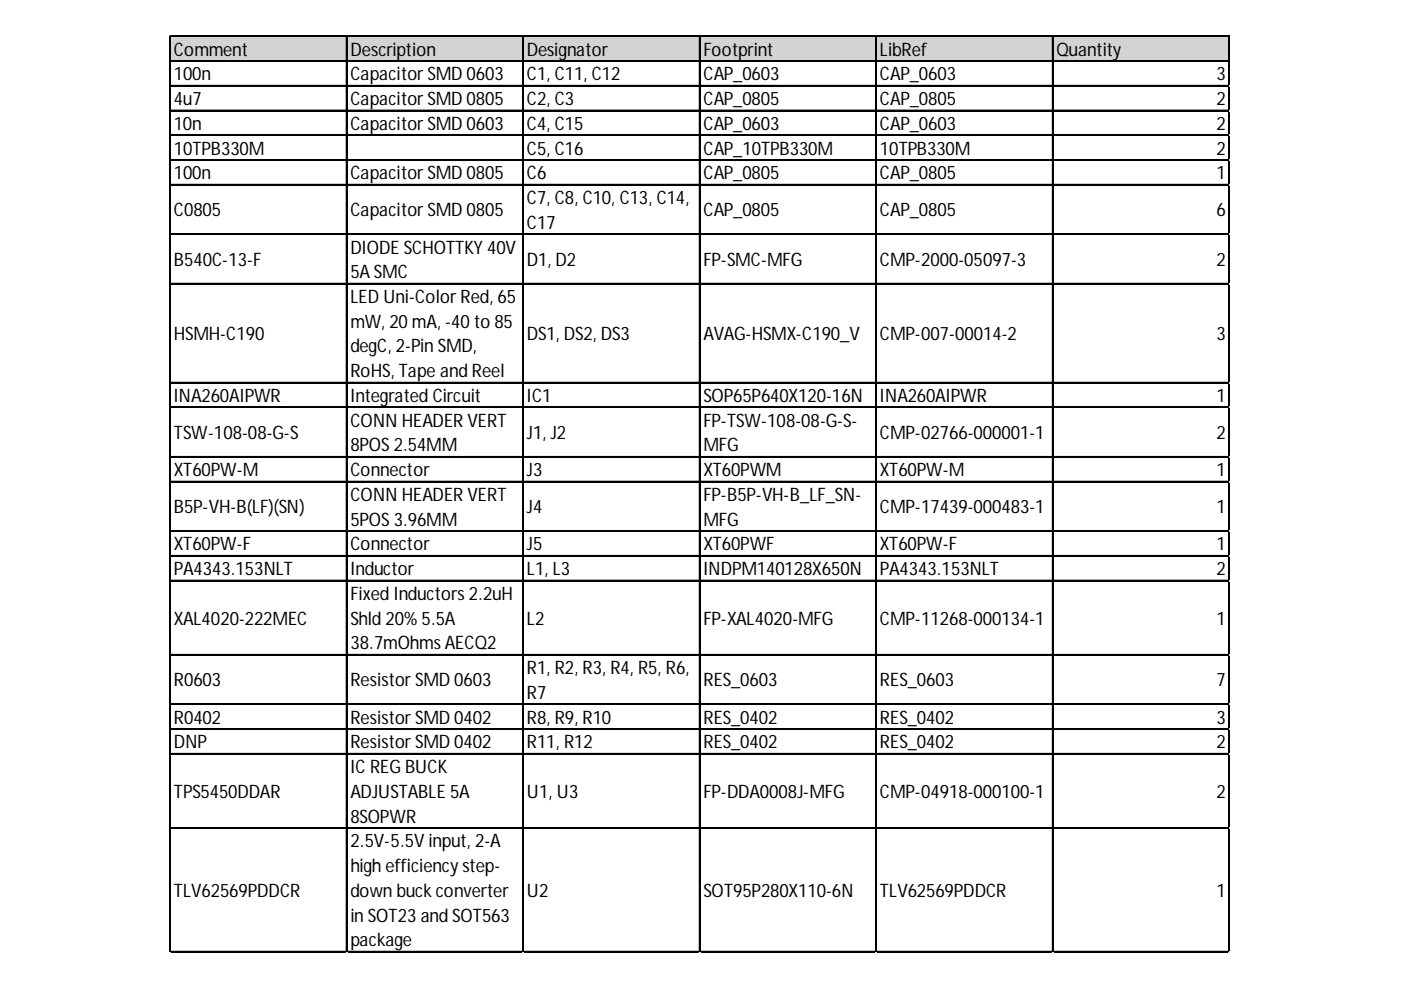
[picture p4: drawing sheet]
<svg xmlns="http://www.w3.org/2000/svg" width="297mm" height="210mm" viewBox="0 0 297 210" stroke-linecap="round" stroke-linejoin="round" font-family="sans-serif">
<defs><g id="words">
<g font-size="3.9">
<text x="36.9" y="11.8">Comment</text>
<text x="74.3" y="11.8">Description</text>
<text x="111.7" y="11.8">Designator</text>
<text x="149.1" y="11.8">Footprint</text>
<text x="186.6" y="11.8">LibRef</text>
<text x="224" y="11.8">Quantity</text>
<text x="36.9" y="17">100n</text>
<text x="74.3" y="17">CapacitorSMD 0603</text>
<text x="111.7" y="17">C1, C11, C12</text>
<text x="149.1" y="17">CAP_0603</text>
<text x="186.6" y="17">CAP_0603</text>
<text x="257.9" y="17">3</text>
<text x="36.9" y="22.3">4u7</text>
<text x="74.3" y="22.3">CapacitorSMD 0805</text>
<text x="111.7" y="22.3">C2, C3</text>
<text x="149.1" y="22.3">CAP_0805</text>
<text x="186.6" y="22.3">CAP_0805</text>
<text x="257.9" y="22.3">2</text>
<text x="36.9" y="27.5">10n</text>
<text x="74.3" y="27.5">CapacitorSMD 0603</text>
<text x="111.7" y="27.5">C4, C15</text>
<text x="149.1" y="27.5">CAP_0603</text>
<text x="186.6" y="27.5">CAP_0603</text>
<text x="257.9" y="27.5">2</text>
<text x="36.9" y="32.8">10TPB330M</text>
<text x="111.7" y="32.8">C5, C16</text>
<text x="149.1" y="32.8">CAP_10TPB330M</text>
<text x="186.6" y="32.8">10TPB330M</text>
<text x="257.9" y="32.8">2</text>
<text x="36.9" y="38">100n</text>
<text x="74.3" y="38">CapacitorSMD 0805</text>
<text x="111.7" y="38">C6</text>
<text x="149.1" y="38">CAP_0805</text>
<text x="186.6" y="38">CAP_0805</text>
<text x="257.9" y="38">1</text>
<text x="36.9" y="45.9">C0805</text>
<text x="74.3" y="45.9">CapacitorSMD 0805</text>
<text x="111.7" y="43.3">C7, C8, C10, C13, C14,</text>
<text x="149.1" y="45.9">CAP_0805</text>
<text x="186.6" y="45.9">CAP_0805</text>
<text x="257.9" y="45.9">6</text>
<text x="74.3" y="53.8">DIODE SCHOTTKY 40V</text>
<text x="111.7" y="48.5">C17</text>
<text x="36.9" y="56.4">B540C-13-F</text>
<text x="74.3" y="59">5A SMC</text>
<text x="111.7" y="56.4">D1, D2</text>
<text x="149.1" y="56.4">FP-SMC-MFG</text>
<text x="186.6" y="56.4">CMP-2000-05097-3</text>
<text x="257.9" y="56.4">2</text>
<text x="74.3" y="64.2">LED Uni-ColorRed, 65</text>
<text x="74.3" y="69.5">mW, 20 mA, -40 to 85</text>
<text x="36.9" y="72.1">HSMH-C190</text>
<text x="74.3" y="74.7">degC, 2-Pin SMD,</text>
<text x="111.7" y="72.1">DS1, DS2, DS3</text>
<text x="149.1" y="72.1">AVAG-HSMX-C190_V</text>
<text x="186.6" y="72.1">CMP-007-00014-2</text>
<text x="257.9" y="72.1">3</text>
<text x="74.3" y="80">RoHS, Tape and Reel</text>
<text x="36.9" y="85.2">INA260AIPWR</text>
<text x="74.3" y="85.2">Integrated Circuit</text>
<text x="111.7" y="85.2">IC1</text>
<text x="149.1" y="85.2">SOP65P640X120-16N</text>
<text x="186.6" y="85.2">INA260AIPWR</text>
<text x="257.9" y="85.2">1</text>
<text x="36.9" y="93.1">TSW-108-08-G-S</text>
<text x="74.3" y="90.5">CONN HEADER VERT</text>
<text x="74.3" y="95.7">8POS2.54MM</text>
<text x="111.7" y="93.1">J1, J2</text>
<text x="149.1" y="90.5">FP-TSW-108-08-G-S-</text>
<text x="149.1" y="95.7">MFG</text>
<text x="186.6" y="93.1">CMP-02766-000001-1</text>
<text x="257.9" y="93.1">2</text>
<text x="36.9" y="101">XT60PW-M</text>
<text x="74.3" y="101">Connector</text>
<text x="111.7" y="101">J3</text>
<text x="149.1" y="101">XT60PWM</text>
<text x="186.6" y="101">XT60PW-M</text>
<text x="257.9" y="101">1</text>
<text x="74.3" y="106.2">CONN HEADER VERT</text>
<text x="149.1" y="106.2">FP-B5P-VH-B_LF_SN-</text>
<text x="36.9" y="108.8">B5P-VH-B(LF)(SN)</text>
<text x="74.3" y="111.5">5POS3.96MM</text>
<text x="111.7" y="108.8">J4</text>
<text x="149.1" y="111.5">MFG</text>
<text x="186.6" y="108.8">CMP-17439-000483-1</text>
<text x="257.9" y="108.8">1</text>
<text x="36.9" y="116.7">XT60PW-F</text>
<text x="74.3" y="116.7">Connector</text>
<text x="111.7" y="116.7">J5</text>
<text x="149.1" y="116.7">XT60PWF</text>
<text x="186.6" y="116.7">XT60PW-F</text>
<text x="257.9" y="116.7">1</text>
<text x="36.9" y="121.9">PA4343.153NLT</text>
<text x="74.3" y="121.9">Inductor</text>
<text x="111.7" y="121.9">L1, L3</text>
<text x="149.1" y="121.9">INDPM140128X650N</text>
<text x="186.6" y="121.9">PA4343.153NLT</text>
<text x="257.9" y="121.9">2</text>
<text x="74.3" y="127.2">Fixed Inductors 2.2uH</text>
<text x="36.9" y="132.4">XAL4020-222MEC</text>
<text x="74.3" y="132.4">Shld 20% 5.5A</text>
<text x="74.3" y="137.7">38.7mOhms AECQ2</text>
<text x="111.7" y="132.4">L2</text>
<text x="149.1" y="132.4">FP-XAL4020-MFG</text>
<text x="186.6" y="132.4">CMP-11268-000134-1</text>
<text x="257.9" y="132.4">1</text>
<text x="111.7" y="142.9">R1, R2, R3, R4, R5, R6,</text>
<text x="36.9" y="145.6">R0603</text>
<text x="74.3" y="145.6">ResistorSMD 0603</text>
<text x="111.7" y="148.2">R7</text>
<text x="149.1" y="145.6">RES_0603</text>
<text x="186.6" y="145.6">RES_0603</text>
<text x="257.9" y="145.6">7</text>
<text x="36.9" y="153.4">R0402</text>
<text x="74.3" y="153.4">ResistorSMD 0402</text>
<text x="111.7" y="153.4">R8, R9, R10</text>
<text x="149.1" y="153.4">RES_0402</text>
<text x="186.6" y="153.4">RES_0402</text>
<text x="257.9" y="153.4">3</text>
<text x="36.9" y="158.7">DNP</text>
<text x="74.3" y="158.7">ResistorSMD 0402</text>
<text x="111.7" y="158.7">R11, R12</text>
<text x="149.1" y="158.7">RES_0402</text>
<text x="186.6" y="158.7">RES_0402</text>
<text x="257.9" y="158.7">2</text>
<text x="74.3" y="163.9">ICREG BUCK</text>
<text x="36.9" y="169.2">TPS5450DDAR</text>
<text x="74.3" y="169.2">ADJUSTABLE 5A</text>
<text x="111.7" y="169.2">U1, U3</text>
<text x="149.1" y="169.2">FP-DDA0008J-MFG</text>
<text x="186.6" y="169.2">CMP-04918-000100-1</text>
<text x="257.9" y="169.2">2</text>
<text x="74.3" y="174.4">8SOPWR</text>
<text x="74.3" y="179.6">2.5V-5.5V input, 2-A</text>
<text x="74.3" y="184.9">high efficiency step-</text>
<text x="36.9" y="190.1">TLV62569PDDCR</text>
<text x="74.3" y="190.1">down buckconverter</text>
<text x="111.7" y="190.1">U2</text>
<text x="149.1" y="190.1">SOT95P280X110-6N</text>
<text x="186.6" y="190.1">TLV62569PDDCR</text>
<text x="257.9" y="190.1">1</text>
<text x="74.3" y="195.4">in SOT23 and SOT563</text>
<text x="74.3" y="200.6">package</text>
</g>
</g></defs>
<path d="M36.2 7.8h224.6v5.3h-224.6z" fill="#d3d3d3"/>
<g fill="none" stroke="#000" stroke-width=".22">
<path d="M36 7.6v194.3M36.1 7.6v194.3M36.2 7.6h224.6M36.2 7.7h224.6M36.2 12.8h224.6M36.2 13h224.6M36.2 18.1h224.6M36.2 18.2h224.6M73.4 7.8v194.1M73.5 7.8v194.1M110.8 7.8v194.1M110.9 7.8v194.1"/>
<path d="M148.3 7.8v194.1M148.4 7.8v194.1M185.7 7.8v194.1M185.8 7.8v194.1M223.1 7.8v194.1M223.2 7.8v194.1M260.5 7.8v194.1M260.6 7.8v194.1M36.2 23.3h224.6M36.2 23.5h224.6M36.2 28.6h224.6M36.2 28.7h224.6"/>
<path d="M36.2 33.8h224.6M36.2 33.9h224.6M36.2 39.1h224.6M36.2 39.2h224.6M36.2 49.6h224.6M36.2 49.7h224.6M36.2 60.1h224.6M36.2 60.2h224.6M36.2 81h224.6M36.2 81.2h224.6M36.2 86.3h224.6M36.2 86.4h224.6"/>
<path d="M36.2 96.8h224.6M36.2 96.9h224.6M36.2 102h224.6M36.2 102.1h224.6M36.2 112.5h224.6M36.2 112.6h224.6M36.2 117.8h224.6M36.2 117.9h224.6M36.2 123h224.6M36.2 123.1h224.6M36.2 138.7h224.6M36.2 138.9h224.6"/>
<path d="M36.2 149.2h224.6M36.2 149.3h224.6M36.2 154.5h224.6M36.2 154.6h224.6M36.2 159.7h224.6M36.2 159.8h224.6M36.2 175.5h224.6M36.2 175.6h224.6M36.2 201.7h224.6M36.2 201.8h224.6"/>
</g>
<path d="M36 201.9v.1" fill="none" stroke="#e0e0e0" stroke-width=".22"/>
<path d="M36 201.9l.2 .1z" fill="#e0e0e0"/>
<path d="M73.4 201.9v.1" fill="none" stroke="#e0e0e0" stroke-width=".22"/>
<path d="M73.4 201.9l.2 .1z" fill="#e0e0e0"/>
<path d="M110.8 201.9v.1" fill="none" stroke="#e0e0e0" stroke-width=".22"/>
<path d="M110.8 201.9l.3 .1z" fill="#e0e0e0"/>
<path d="M148.3 201.9v.1" fill="none" stroke="#e0e0e0" stroke-width=".22"/>
<path d="M148.3 201.9l.2 .1z" fill="#e0e0e0"/>
<path d="M185.7 201.9v.1" fill="none" stroke="#e0e0e0" stroke-width=".22"/>
<path d="M185.7 201.9l.2 .1z" fill="#e0e0e0"/>
<path d="M223.1 201.9v.1" fill="none" stroke="#e0e0e0" stroke-width=".22"/>
<path d="M223.1 201.9l.2 .1z" fill="#e0e0e0"/>
<path d="M260.5 201.9v.1" fill="none" stroke="#e0e0e0" stroke-width=".22"/>
<path d="M260.5 201.9l.3 .1z" fill="#e0e0e0"/>
<path d="M260.8 18.1h.1" fill="none" stroke="#e0e0e0" stroke-width=".22"/>
<path d="M260.8 18.1v.2z" fill="#e0e0e0"/>
<path d="M260.8 23.3h.1" fill="none" stroke="#e0e0e0" stroke-width=".22"/>
<path d="M260.8 23.3v.3z" fill="#e0e0e0"/>
<path d="M260.8 28.6h.1" fill="none" stroke="#e0e0e0" stroke-width=".22"/>
<path d="M260.8 28.6v.2z" fill="#e0e0e0"/>
<path d="M260.8 33.8h.1" fill="none" stroke="#e0e0e0" stroke-width=".22"/>
<path d="M260.8 33.8v.3z" fill="#e0e0e0"/>
<path d="M260.8 39.1h.1" fill="none" stroke="#e0e0e0" stroke-width=".22"/>
<path d="M260.8 39.1v.2z" fill="#e0e0e0"/>
<path d="M260.8 49.6h.1" fill="none" stroke="#e0e0e0" stroke-width=".22"/>
<path d="M260.8 49.6v.2z" fill="#e0e0e0"/>
<path d="M260.8 60.1h.1" fill="none" stroke="#e0e0e0" stroke-width=".22"/>
<path d="M260.8 60.1v.2z" fill="#e0e0e0"/>
<path d="M260.8 81h.1" fill="none" stroke="#e0e0e0" stroke-width=".22"/>
<path d="M260.8 81v.3z" fill="#e0e0e0"/>
<path d="M260.8 86.3h.1" fill="none" stroke="#e0e0e0" stroke-width=".22"/>
<path d="M260.8 86.3v.2z" fill="#e0e0e0"/>
<path d="M260.8 96.8h.1" fill="none" stroke="#e0e0e0" stroke-width=".22"/>
<path d="M260.8 96.8v.2z" fill="#e0e0e0"/>
<path d="M260.8 102h.1" fill="none" stroke="#e0e0e0" stroke-width=".22"/>
<path d="M260.8 102v.2z" fill="#e0e0e0"/>
<path d="M260.8 112.5h.1" fill="none" stroke="#e0e0e0" stroke-width=".22"/>
<path d="M260.8 112.5v.2z" fill="#e0e0e0"/>
<path d="M260.8 117.8h.1" fill="none" stroke="#e0e0e0" stroke-width=".22"/>
<path d="M260.8 117.8v.2z" fill="#e0e0e0"/>
<path d="M260.8 123h.1" fill="none" stroke="#e0e0e0" stroke-width=".22"/>
<path d="M260.8 123v.2z" fill="#e0e0e0"/>
<path d="M260.8 138.7h.1" fill="none" stroke="#e0e0e0" stroke-width=".22"/>
<path d="M260.8 138.7v.3z" fill="#e0e0e0"/>
<path d="M260.8 149.2h.1" fill="none" stroke="#e0e0e0" stroke-width=".22"/>
<path d="M260.8 149.2v.3z" fill="#e0e0e0"/>
<path d="M260.8 154.5h.1" fill="none" stroke="#e0e0e0" stroke-width=".22"/>
<path d="M260.8 154.5v.2z" fill="#e0e0e0"/>
<path d="M260.8 159.7h.1" fill="none" stroke="#e0e0e0" stroke-width=".22"/>
<path d="M260.8 159.7v.2z" fill="#e0e0e0"/>
<path d="M260.8 175.5h.1" fill="none" stroke="#e0e0e0" stroke-width=".22"/>
<path d="M260.8 175.5v.2z" fill="#e0e0e0"/>
<path d="M260.8 201.7h.1" fill="none" stroke="#e0e0e0" stroke-width=".22"/>
<path d="M260.8 201.7v.2z" fill="#e0e0e0"/>
<use href="#words"/>
</svg>
